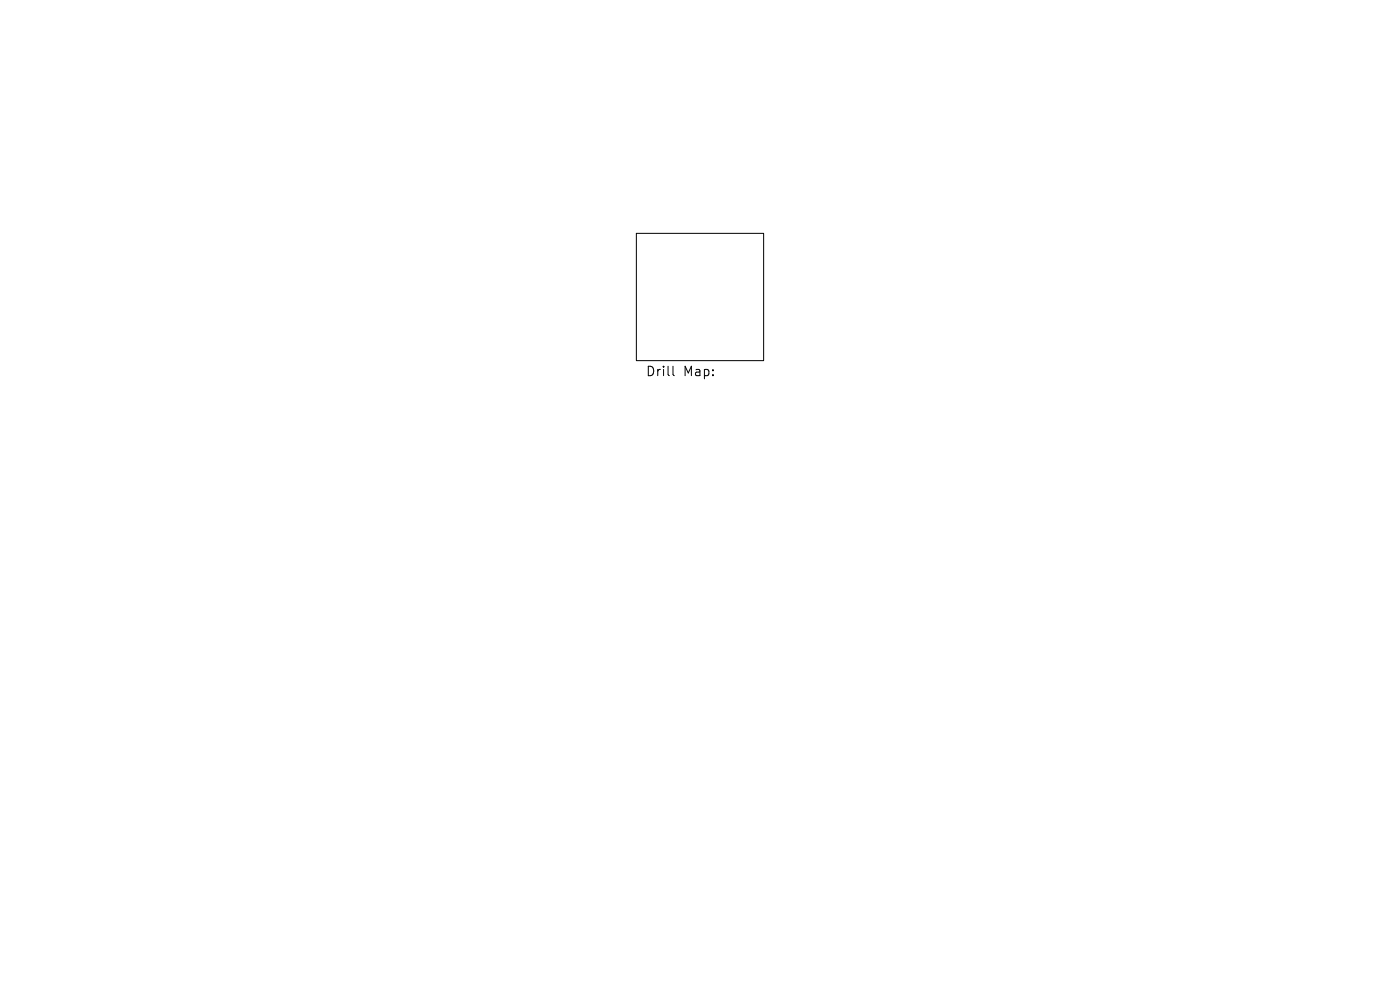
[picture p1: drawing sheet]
<svg xmlns="http://www.w3.org/2000/svg" width="297mm" height="210mm" viewBox="0 0 297 210" stroke-linecap="round" stroke-linejoin="round" font-family="sans-serif">
<defs><g id="words">
<g font-size="2.8">
<text x="136.9" y="80.1">Drill</text>
<text x="144.9" y="80.1">Map:</text>
</g>
</g></defs>
<path d="M135 49.5h27v27h-27zM142.8 77.7v1.7l.3 .3" fill="none" stroke="#000" stroke-width=".21"/>
<use href="#words"/>
</svg>
